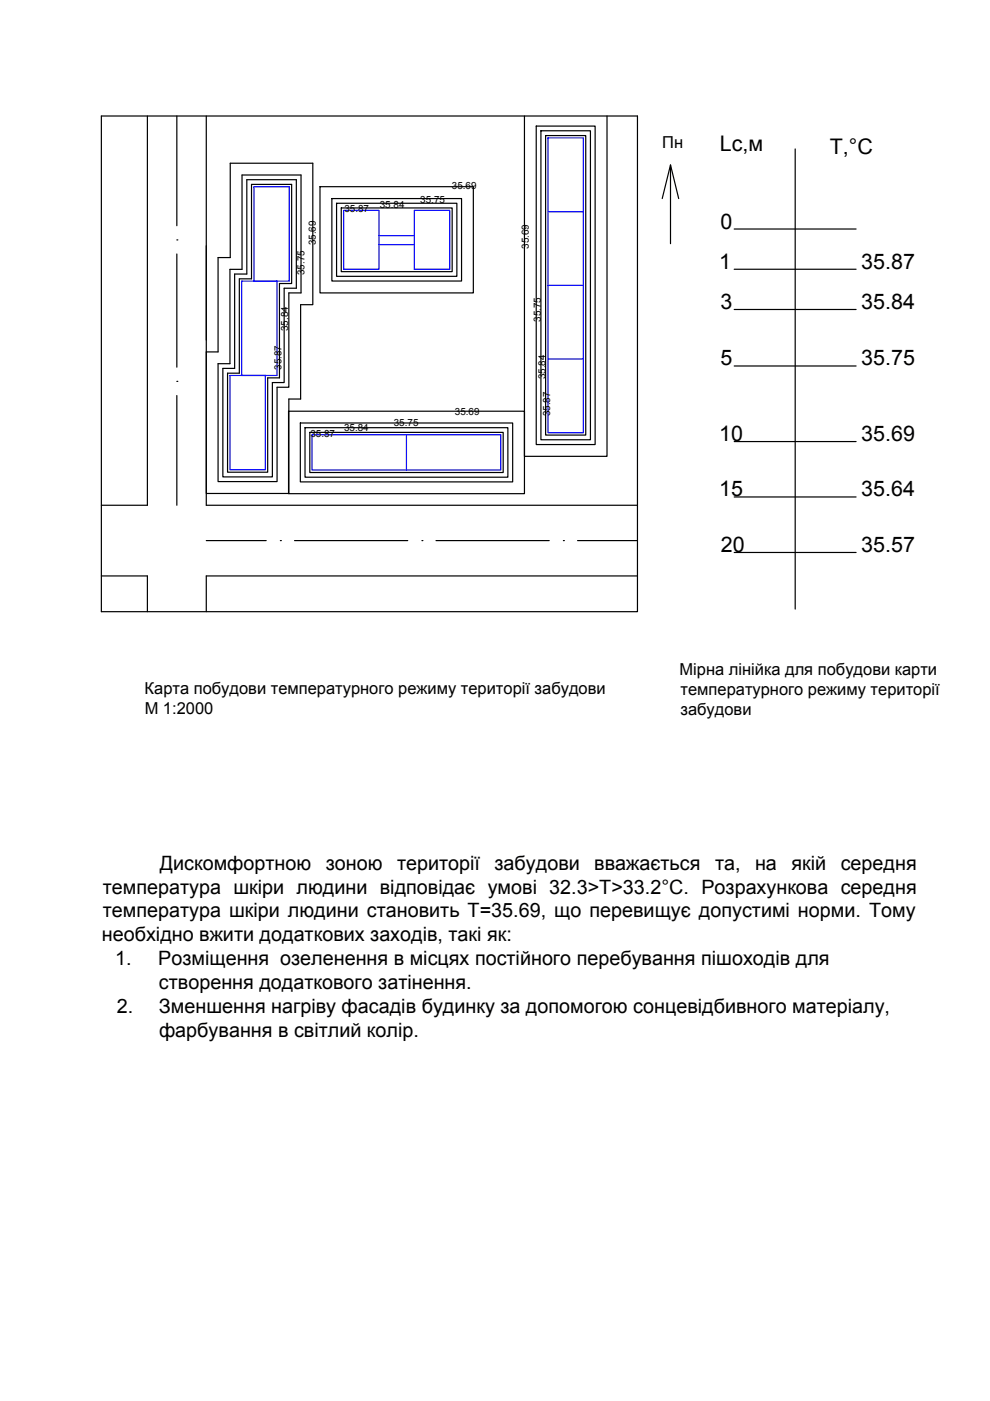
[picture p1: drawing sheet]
<svg xmlns="http://www.w3.org/2000/svg" width="210mm" height="297mm" viewBox="0 0 210 297" stroke-linecap="round" stroke-linejoin="round" font-family="sans-serif">
<defs><g id="words">
<g font-size="4.6">
<text x="152.6" y="32">Lc,м</text>
<text x="175.9" y="32.6">Т,°С</text>
<text x="152.8" y="48.5">0</text>
<text x="152.5" y="57">1</text>
<text x="182.6" y="57">35.87</text>
<text x="152.8" y="65.5">3</text>
<text x="182.6" y="65.5">35.84</text>
<text x="152.8" y="77.5">5</text>
<text x="182.6" y="77.5">35.75</text>
<text x="152.5" y="93.5">10</text>
<text x="182.6" y="93.5">35.69</text>
<text x="152.5" y="105.3">15</text>
<text x="182.6" y="105.3">35.64</text>
<text x="152.8" y="117">20</text>
<text x="182.6" y="117">35.57</text>
</g>
<g font-size="4.2">
<text x="33.9" y="184.5">Дискомфортною</text>
<text x="69.1" y="184.5">зоною</text>
<text x="84.2" y="184.5">території</text>
<text x="104.9" y="184.5">забудови</text>
<text x="126" y="184.5">вважається</text>
<text x="151.6" y="184.5">та,</text>
<text x="160.1" y="184.5">на</text>
<text x="167.8" y="184.5">якій</text>
<text x="178.3" y="184.5">середня</text>
<text x="21.8" y="189.5">температура шкіри людини відповідає умові 32.3&gt;T&gt;33.2°С. Розрахункова середня</text>
<text x="21.8" y="194.5">температура шкіри людини становить Т=35.69, що перевищує допустимі норми. Тому</text>
<text x="21.6" y="199.6">необхідно вжити додаткових заходів, такі як:</text>
<text x="24.4" y="204.7">1.</text>
<text x="33.6" y="204.7">Розміщення озеленення в місцях постійного перебування пішоходів для</text>
<text x="33.7" y="209.7">створення додаткового затінення.</text>
<text x="24.8" y="214.7">2.</text>
<text x="33.7" y="214.7">Зменшення нагріву фасадів будинку за допомогою сонцевідбивного матеріалу,</text>
<text x="33.7" y="219.8">фарбування в світлий колір.</text>
</g>
<g font-size="3.5">
<text x="140.4" y="31.3">Пн</text>
<text x="144.1" y="143.2">Мірна лінійка для побудови карти</text>
<text x="30.7" y="147.2">Карта побудови температурного режиму території забудови</text>
<text x="144.3" y="147.4">температурного режиму території</text>
<text x="30.7" y="151.3">М 1:2000</text>
<text x="144.3" y="151.6">забудови</text>
</g>
<g font-size="2.1">
<text x="95.8" y="40">35.69</text>
<text x="73" y="45">35.87</text>
<text x="80.5" y="44.1">35.84</text>
<text x="89.1" y="43.1">35.75</text>
<text x="66.9" y="52" transform="rotate(-90 66.9 52)">35.69</text>
<text x="112.1" y="52.7" transform="rotate(-90 112.1 52.7)">35.69</text>
<text x="64.6" y="58.3" transform="rotate(-90 64.6 58.3)">35.75</text>
<text x="61.1" y="70.2" transform="rotate(-90 61.1 70.2)">35.84</text>
<text x="114.6" y="68.2" transform="rotate(-90 114.6 68.2)">35.75</text>
<text x="59.7" y="78.4" transform="rotate(-90 59.7 78.4)">35.87</text>
<text x="115.6" y="80.4" transform="rotate(-90 115.6 80.4)">35.84</text>
<text x="96.4" y="87.9">35.69</text>
<text x="116.7" y="88.3" transform="rotate(-90 116.7 88.3)">35.87</text>
<text x="65.8" y="92.6">35.87</text>
<text x="72.9" y="91.4">35.84</text>
<text x="83.5" y="90.3">35.75</text>
</g>
</g></defs>
<!-- layer: 0 -->
<g fill="none" stroke="#00f" stroke-width=".25">
<path d="M53.8 39.6h7.5v20h-7.5zM116.2 29.2h7.5v62.6h-7.5zM51.3 59.6h7.4v20h-7.4zM72.9 44.6h7.5v12.5h-7.5zM80.4 51.9h7.4M80.4 50h7.4M87.8 44.6h7.6v12.5h-7.6zM116.2 44.9h7.5M48.8 79.6h7.4v20h-7.4zM116.2 60.5h7.5M116.2 76.1h7.5M66.2 92.2h40v7.5h-40z"/>
<path d="M86.2 92.2v7.5"/>
</g>
<g fill="none" stroke="#000" stroke-width=".25">
<path d="M21.5 24.6h113.7v105.1h-113.7zM31.2 24.6v82.5h-9.7M37.5 24.6v23.3M43.7 24.6v82.5h91.5M48.8 34.6h17.5v30h-2.6v20h-2.5v20h-17.5v-30h2.5v-20h2.6zM51.3 37.1h12.5v25h-2.6v20h-2.5v20h-12.5v-25h2.6v-20h2.5zM52.3 38.1h10.5v23h-2.6v20h-2.5v20h-10.4v-23h2.4v-20h2.6zM53.3 39.1h8.5v21h-2.5v20h-2.5v20h-8.6v-21h2.5v-20h2.6zM67.8 39.6h32.6v22.5h-32.6zM111.2 24.6v72.2h17.5v-72.2M113.7 26.7h12.5v67.6h-12.5zM114.7 27.7h10.5v65.5h-10.5z"/>
<path d="M115.7 28.7h8.5v63.5h-8.5zM142.2 35v16.7M168.6 31.6v97.5M37.5 50.9h.1M37.5 53.8v24.1M70.4 42.1h27.5v17.5h-27.5zM71.4 43.1h25.5v15.5h-25.5zM72.4 44.1h23.5v13.5h-23.5zM140.4 42.1l1.8-7.1 1.7 7.1M155.7 57.1h25.8M155.7 48.6h25.8M155.7 77.6h25.8"/>
<path d="M155.7 65.6h25.8M37.5 80.9h.1M37.5 83.9v23.2M61.2 87.2h50v17.5h-50zM63.7 89.7h45v12.5h-45zM64.7 90.7h43v10.5h-43zM65.7 91.7h41v8.5h-41zM155.7 93.6h25.8M43.7 114.6h12.7M59.4 114.6h.1M62.4 114.6h24.1M89.5 114.6h.1"/>
<path d="M92.4 114.6h24M119.5 114.6h.1M122.5 114.6h12.7M155.7 105.4h25.8M155.7 117.1h25.8M21.5 122.1h9.7v7.6M135.2 122.1h-91.5v7.6"/>
</g>
<use href="#words"/>
</svg>
